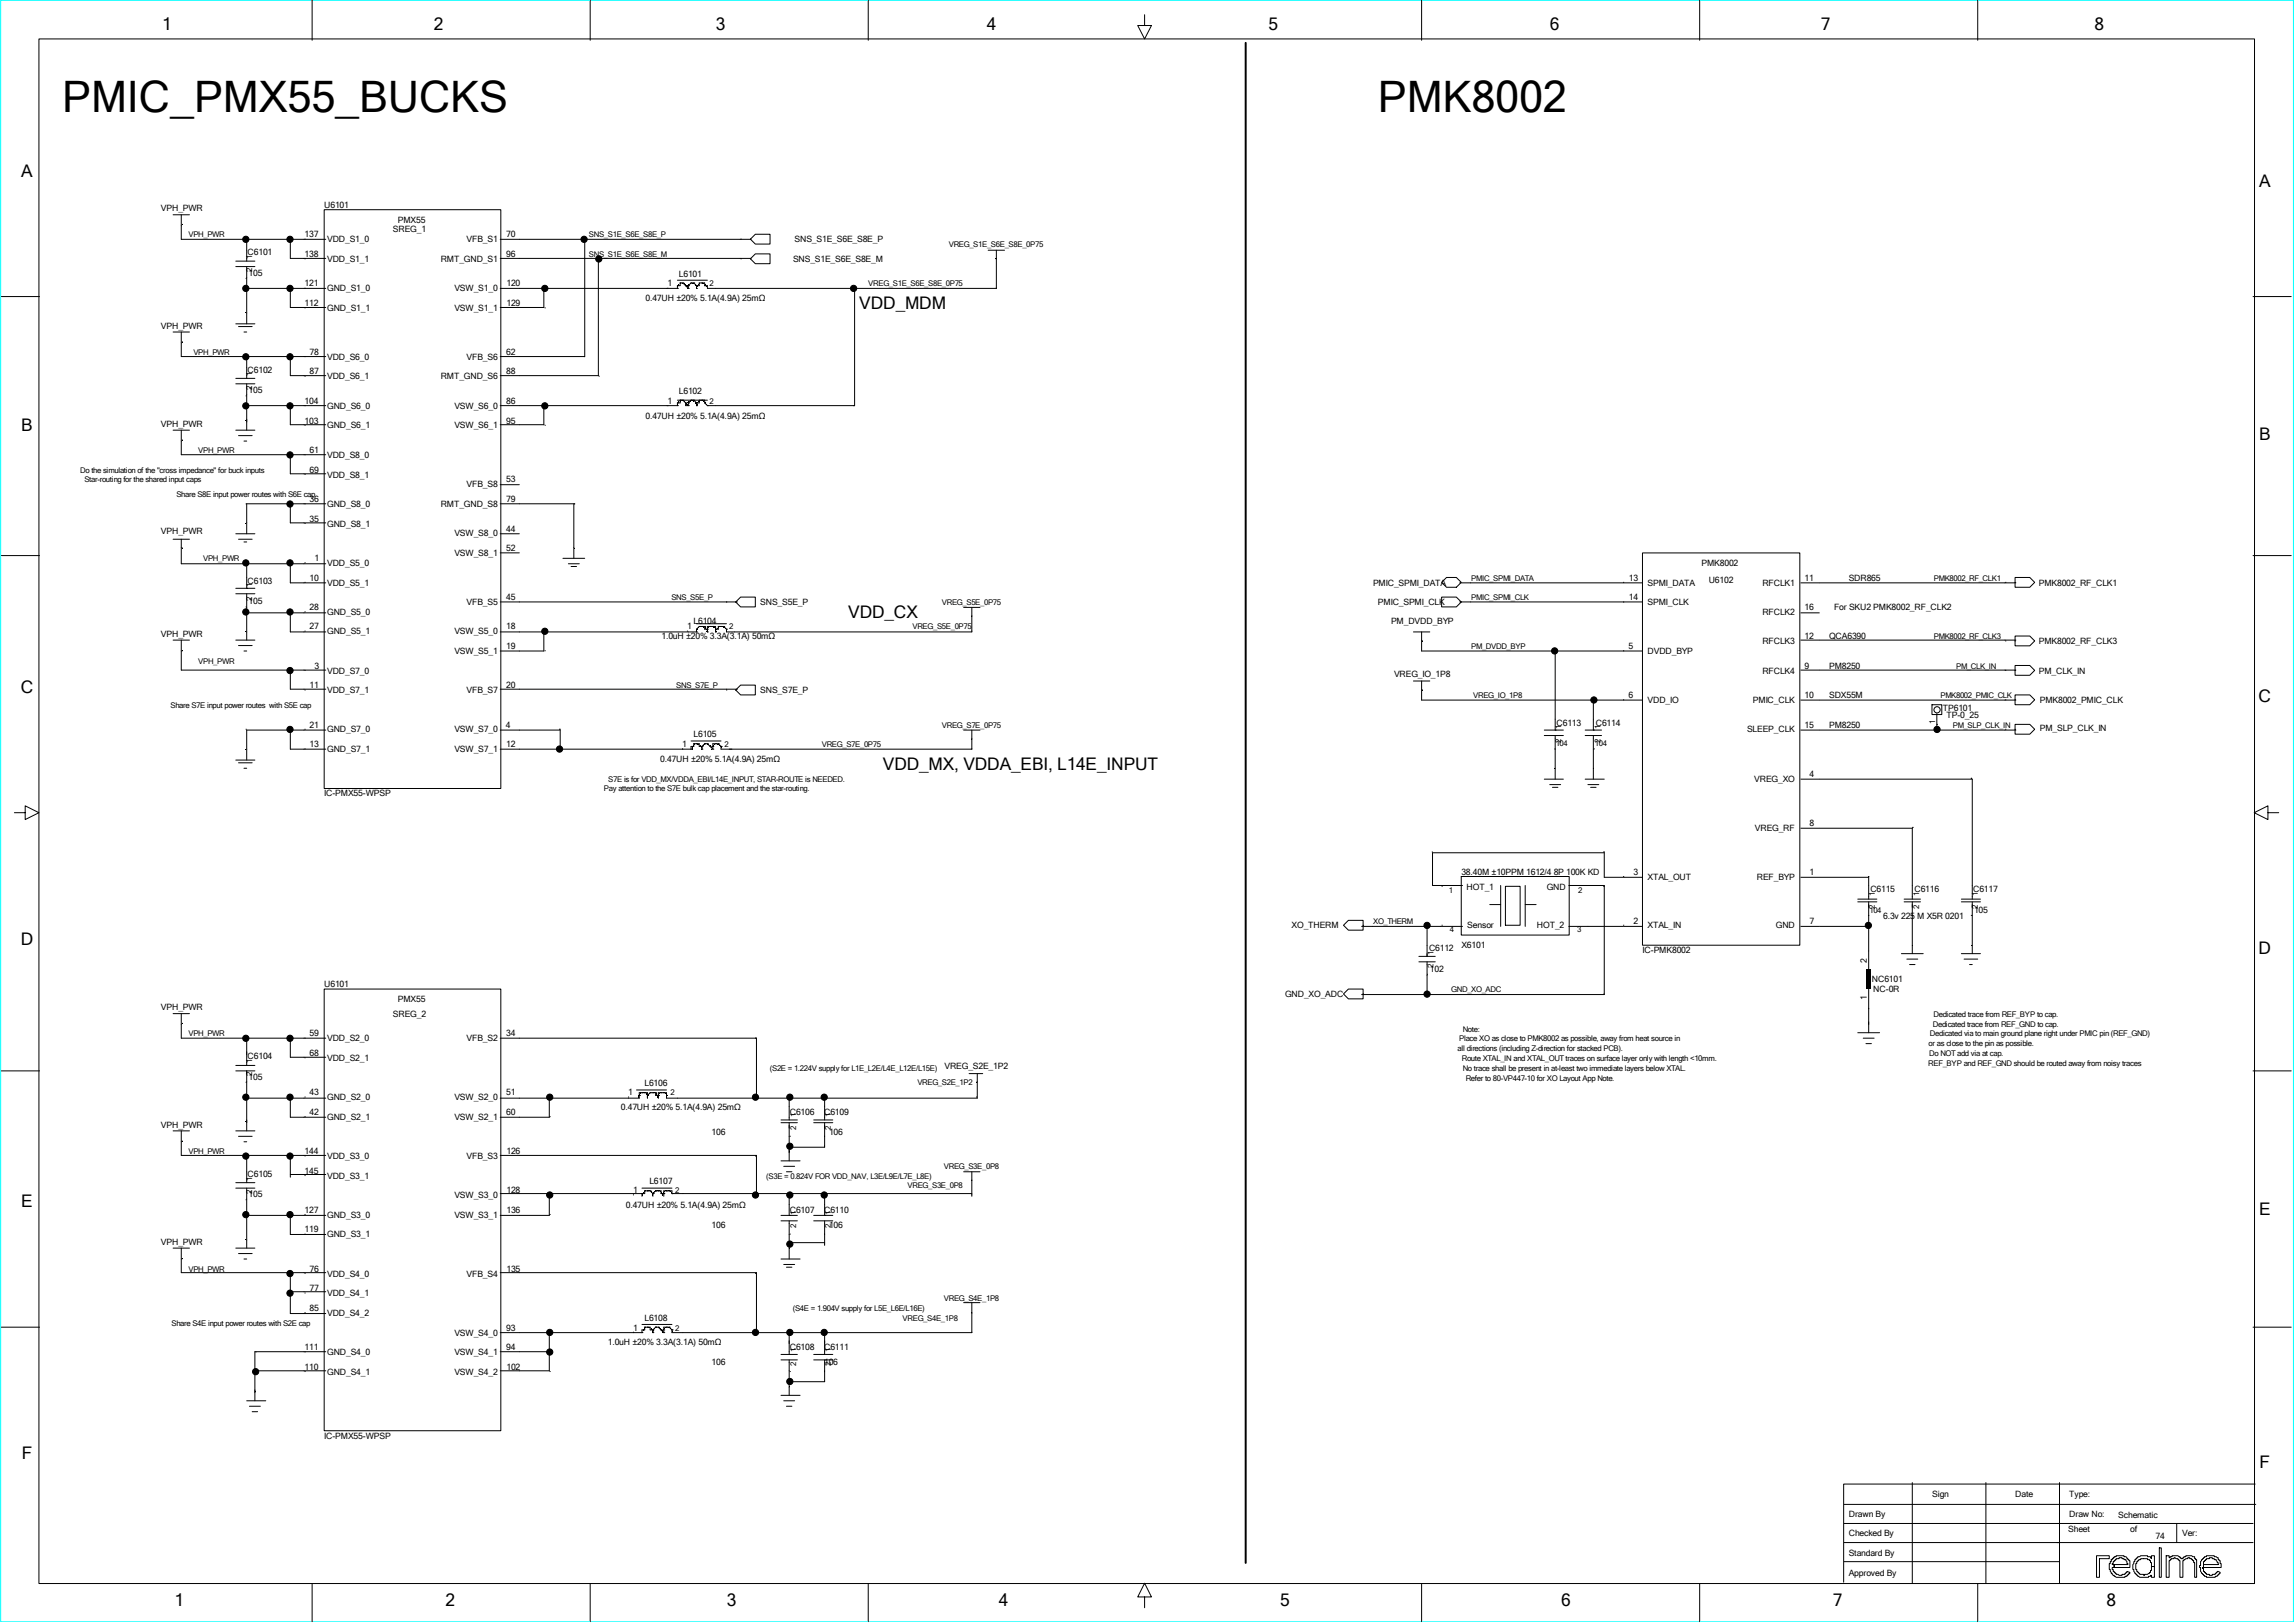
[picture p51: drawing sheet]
<svg xmlns="http://www.w3.org/2000/svg" width="297mm" height="210mm" viewBox="0 0 297 210" stroke-linecap="round" stroke-linejoin="round" font-family="sans-serif">
<defs><g id="words">
<g font-size="5.6">
<text x="8" y="14.5">PMIC_PMX55_BUCKS</text>
<text x="178.3" y="14.5">PMK8002</text>
</g>
<g font-size="2.2">
<text x="21" y="3.8">1</text>
<text x="56.1" y="3.8">2</text>
<text x="92.6" y="3.8">3</text>
<text x="127.7" y="3.8">4</text>
<text x="164.2" y="3.8">5</text>
<text x="200.6" y="3.8">6</text>
<text x="235.7" y="3.8">7</text>
<text x="271" y="3.8">8</text>
<text x="2.8" y="23">A</text>
<text x="292.4" y="24.1">A</text>
<text x="111.2" y="40">VDD_MDM</text>
<text x="2.8" y="55.8">B</text>
<text x="292.4" y="56.9">B</text>
<text x="109.8" y="79.9">VDD_CX</text>
<text x="2.7" y="89.7">C</text>
<text x="292.3" y="90.8">C</text>
<text x="114.3" y="99.6">VDD_MX, VDDA_EBI, L14E_INPUT</text>
<text x="2.7" y="122.3">D</text>
<text x="292.3" y="123.4">D</text>
<text x="2.8" y="156.1">E</text>
<text x="292.4" y="157.3">E</text>
<text x="2.8" y="188.8">F</text>
<text x="292.4" y="189.9">F</text>
<text x="22.6" y="207.8">1</text>
<text x="57.7" y="207.8">2</text>
<text x="94.1" y="207.8">3</text>
<text x="129.3" y="207.8">4</text>
<text x="165.7" y="207.8">5</text>
<text x="202" y="207.8">6</text>
<text x="237.2" y="207.8">7</text>
<text x="272.6" y="207.8">8</text>
</g>
<g font-size="1.1">
<text x="20.8" y="27.3">VPH_PWR</text>
<text x="42" y="26.9">U6101</text>
<text x="51.5" y="28.8">PMX55</text>
<text x="32" y="33">C6101</text>
<text x="32.2" y="35.7">105</text>
<text x="39.4" y="33.3">138</text>
<text x="39.4" y="30.7">137</text>
<text x="42.3" y="31.4">VDD_S1_0</text>
<text x="42.3" y="33.9">VDD_S1_1</text>
<text x="50.8" y="30.1">SREG_1</text>
<text x="57" y="33.9">RMT_GND_S1</text>
<text x="60.4" y="31.4">VFB_S1</text>
<text x="65.5" y="33.3">96</text>
<text x="65.5" y="30.7">70</text>
<text x="87.9" y="35.8">L6101</text>
<text x="102.6" y="33.9">SNS_S1E_S6E_S8E_M</text>
<text x="102.8" y="31.4">SNS_S1E_S6E_S8E_P</text>
<text x="39.4" y="39.6">112</text>
<text x="39.4" y="37.1">121</text>
<text x="42.3" y="37.7">GND_S1_0</text>
<text x="42.3" y="40.2">GND_S1_1</text>
<text x="58.8" y="37.7">VSW_S1_0</text>
<text x="58.8" y="40.2">VSW_S1_1</text>
<text x="65.5" y="39.6">129</text>
<text x="65.5" y="37.1">120</text>
<text x="83.5" y="39">0.47UH ±20% 5.1A(4.9A) 25mΩ</text>
<text x="86.4" y="37.1">1</text>
<text x="20.8" y="42.5">VPH_PWR</text>
<text x="40.1" y="45.9">78</text>
<text x="42.3" y="46.6">VDD_S6_0</text>
<text x="60.4" y="46.6">VFB_S6</text>
<text x="65.5" y="45.9">62</text>
<text x="32" y="48.2">C6102</text>
<text x="32.2" y="50.9">105</text>
<text x="39.4" y="52.3">104</text>
<text x="40.1" y="48.5">87</text>
<text x="42.3" y="49.1">VDD_S6_1</text>
<text x="42.3" y="52.9">GND_S6_0</text>
<text x="57" y="49.1">RMT_GND_S6</text>
<text x="58.8" y="52.9">VSW_S6_0</text>
<text x="65.5" y="52.3">86</text>
<text x="65.5" y="48.5">88</text>
<text x="86.4" y="52.3">1</text>
<text x="87.9" y="51">L6102</text>
<text x="20.8" y="55.2">VPH_PWR</text>
<text x="39.4" y="54.8">103</text>
<text x="40.1" y="58.6">61</text>
<text x="42.3" y="55.4">GND_S6_1</text>
<text x="42.3" y="59.3">VDD_S8_0</text>
<text x="58.8" y="55.4">VSW_S6_1</text>
<text x="65.5" y="54.8">95</text>
<text x="83.5" y="54.2">0.47UH ±20% 5.1A(4.9A) 25mΩ</text>
<text x="40.1" y="65">36</text>
<text x="40.1" y="61.2">69</text>
<text x="42.3" y="61.8">VDD_S8_1</text>
<text x="42.3" y="65.6">GND_S8_0</text>
<text x="57" y="65.6">RMT_GND_S8</text>
<text x="60.4" y="63.1">VFB_S8</text>
<text x="65.5" y="65">79</text>
<text x="65.5" y="62.4">53</text>
<text x="20.8" y="69.2">VPH_PWR</text>
<text x="40.1" y="67.5">35</text>
<text x="42.3" y="68.1">GND_S8_1</text>
<text x="58.8" y="69.4">VSW_S8_0</text>
<text x="58.8" y="72">VSW_S8_1</text>
<text x="65.5" y="71.3">52</text>
<text x="65.5" y="68.8">44</text>
<text x="32" y="75.5">C6103</text>
<text x="40.1" y="75.1">10</text>
<text x="40.7" y="72.6">1</text>
<text x="42.3" y="73.2">VDD_S5_0</text>
<text x="42.3" y="75.8">VDD_S5_1</text>
<text x="65.5" y="77.7">45</text>
<text x="177.7" y="75.8">PMIC_SPMI_DATA</text>
<text x="210.8" y="75.1">13</text>
<text x="210.8" y="77.7">14</text>
<text x="213.2" y="75.8">SPMI_DATA</text>
<text x="220.2" y="73.2">PMK8002</text>
<text x="221.1" y="75.4">U6102</text>
<text x="228.1" y="75.8">RFCLK1</text>
<text x="233.5" y="75.1">11</text>
<text x="239.3" y="75.1">SDR865</text>
<text x="263.8" y="75.8">PMK8002_RF_CLK1</text>
<text x="20.8" y="82.5">VPH_PWR</text>
<text x="32.2" y="78.2">105</text>
<text x="40.1" y="81.4">27</text>
<text x="40.1" y="78.9">28</text>
<text x="42.3" y="79.6">GND_S5_0</text>
<text x="42.3" y="82.1">GND_S5_1</text>
<text x="58.8" y="82.1">VSW_S5_0</text>
<text x="60.4" y="78.3">VFB_S5</text>
<text x="65.5" y="84">19</text>
<text x="65.5" y="81.4">18</text>
<text x="85.6" y="82.7">1.0uH ±20% 3.3A(3.1A) 50mΩ</text>
<text x="88.9" y="81.4">1</text>
<text x="89.8" y="80.8">L6104</text>
<text x="98.4" y="78.3">SNS_S5E_P</text>
<text x="178.3" y="78.3">PMIC_SPMI_CLK</text>
<text x="180" y="80.8">PM_DVDD_BYP</text>
<text x="210.8" y="84">5</text>
<text x="213.2" y="78.3">SPMI_CLK</text>
<text x="228.1" y="79.6">RFCLK2</text>
<text x="228.1" y="83.3">RFCLK3</text>
<text x="233.5" y="82.7">12</text>
<text x="233.5" y="78.9">16</text>
<text x="236.7" y="82.7">QCA6390</text>
<text x="237.3" y="78.9">For SKU2 PMK8002_RF_CLK2</text>
<text x="263.8" y="83.3">PMK8002_RF_CLK3</text>
<text x="40.1" y="89.1">11</text>
<text x="40.7" y="86.5">3</text>
<text x="42.3" y="87.2">VDD_S7_0</text>
<text x="42.3" y="89.7">VDD_S7_1</text>
<text x="58.8" y="84.6">VSW_S5_1</text>
<text x="60.4" y="89.7">VFB_S7</text>
<text x="65.5" y="89.1">20</text>
<text x="98.4" y="89.7">SNS_S7E_P</text>
<text x="180.4" y="87.5">VREG_IO_1P8</text>
<text x="213.2" y="84.6">DVDD_BYP</text>
<text x="228.1" y="87.2">RFCLK4</text>
<text x="233.5" y="86.5">9</text>
<text x="236.7" y="86.5">PM8250</text>
<text x="263.8" y="87.2">PM_CLK_IN</text>
<text x="40.1" y="94.1">21</text>
<text x="42.3" y="94.8">GND_S7_0</text>
<text x="58.8" y="94.8">VSW_S7_0</text>
<text x="65.5" y="94.1">4</text>
<text x="89.8" y="95.4">L6105</text>
<text x="201.4" y="93.9">C6113</text>
<text x="206.5" y="93.9">C6114</text>
<text x="210.8" y="90.3">6</text>
<text x="213.2" y="91">VDD_IO</text>
<text x="226.1" y="94.8">SLEEP_CLK</text>
<text x="226.8" y="91">PMIC_CLK</text>
<text x="233.5" y="94.1">15</text>
<text x="233.5" y="90.3">10</text>
<text x="236.7" y="90.3">SDX55M</text>
<text x="236.7" y="94.1">PM8250</text>
<text x="251.4" y="92">TP6101</text>
<text x="251.9" y="92.9">TP-0_25</text>
<text x="264" y="91">PMK8002_PMIC_CLK</text>
<text x="264" y="94.6">PM_SLP_CLK_IN</text>
<text x="40.1" y="96.7">13</text>
<text x="42.3" y="97.3">GND_S7_1</text>
<text x="58.8" y="97.3">VSW_S7_1</text>
<text x="65.5" y="96.7">12</text>
<text x="85.4" y="98.6">0.47UH ±20% 5.1A(4.9A) 25mΩ</text>
<text x="88.3" y="96.7">1</text>
<text x="227" y="101.1">VREG_XO</text>
<text x="234.2" y="100.5">4</text>
<text x="42" y="103">IC-PMX55-WPSP</text>
<text x="227.1" y="107.5">VREG_RF</text>
<text x="234.2" y="106.8">8</text>
<text x="189.1" y="113.2">38.40M ±10PPM 1612/4 8P 100K KD</text>
<text x="211.4" y="113.2">3</text>
<text x="213.2" y="113.8">XTAL_OUT</text>
<text x="227.4" y="113.8">REF_BYP</text>
<text x="234.2" y="113.2">1</text>
<text x="189.8" y="115.1">HOT_1</text>
<text x="200.2" y="115.1">GND</text>
<text x="211.4" y="119.5">2</text>
<text x="234.2" y="119.5">7</text>
<text x="242" y="115.5">C6115</text>
<text x="243.7" y="118.9">6.3v 225 M X5R 0201</text>
<text x="247.8" y="115.5">C6116</text>
<text x="255.3" y="115.5">C6117</text>
<text x="255.5" y="118.1">105</text>
<text x="167.1" y="120.1">XO_THERM</text>
<text x="184.9" y="123.1">C6112</text>
<text x="185.1" y="125.7">102</text>
<text x="189.1" y="122.7">X6101</text>
<text x="189.9" y="120.1">Sensor</text>
<text x="198.9" y="120.1">HOT_2</text>
<text x="212.6" y="123.3">IC-PMK8002</text>
<text x="213.2" y="120.1">XTAL_IN</text>
<text x="229.8" y="120.1">GND</text>
<text x="241.6" y="124.7" transform="rotate(-90 241.6 124.7)">2</text>
<text x="20.8" y="130.7">VPH_PWR</text>
<text x="42" y="127.8">U6101</text>
<text x="50.8" y="131.6">SREG_2</text>
<text x="51.5" y="129.7">PMX55</text>
<text x="166.3" y="129">GND_XO_ADC</text>
<text x="241.6" y="129.4" transform="rotate(-90 241.6 129.4)">1</text>
<text x="242.3" y="127.1">NC6101</text>
<text x="242.4" y="128.4">NC-0R</text>
<text x="32" y="137">C6104</text>
<text x="40.1" y="136.6">68</text>
<text x="40.1" y="134.1">59</text>
<text x="42.3" y="134.7">VDD_S2_0</text>
<text x="42.3" y="137.3">VDD_S2_1</text>
<text x="60.4" y="134.7">VFB_S2</text>
<text x="65.5" y="134.1">34</text>
<text x="32.2" y="139.7">105</text>
<text x="40.1" y="141.7">43</text>
<text x="42.3" y="142.4">GND_S2_0</text>
<text x="58.8" y="142.4">VSW_S2_0</text>
<text x="65.5" y="141.7">51</text>
<text x="80.4" y="143.6">0.47UH ±20% 5.1A(4.9A) 25mΩ</text>
<text x="81.3" y="141.7">1</text>
<text x="83.4" y="140.5">L6106</text>
<text x="122.2" y="138.3">VREG_S2E_1P2</text>
<text x="20.8" y="145.9">VPH_PWR</text>
<text x="39.4" y="149.3">144</text>
<text x="40.1" y="144.3">42</text>
<text x="42.3" y="144.9">GND_S2_1</text>
<text x="42.3" y="150">VDD_S3_0</text>
<text x="58.8" y="144.9">VSW_S2_1</text>
<text x="60.4" y="150">VFB_S3</text>
<text x="65.5" y="144.3">60</text>
<text x="65.5" y="149.3">126</text>
<text x="92.1" y="146.8">106</text>
<text x="102.2" y="144.3">C6106</text>
<text x="106.6" y="144.3">C6109</text>
<text x="107.3" y="146.8">106</text>
<text x="32" y="152.3">C6105</text>
<text x="32.2" y="154.9">105</text>
<text x="39.4" y="151.9">145</text>
<text x="42.3" y="152.5">VDD_S3_1</text>
<text x="58.8" y="155">VSW_S3_0</text>
<text x="65.5" y="154.4">128</text>
<text x="81.9" y="154.4">1</text>
<text x="84" y="153.2">L6107</text>
<text x="20.8" y="161.1">VPH_PWR</text>
<text x="39.4" y="159.5">119</text>
<text x="39.4" y="156.9">127</text>
<text x="42.3" y="157.6">GND_S3_0</text>
<text x="42.3" y="160.1">GND_S3_1</text>
<text x="58.8" y="157.6">VSW_S3_1</text>
<text x="65.5" y="156.9">136</text>
<text x="81" y="156.3">0.47UH ±20% 5.1A(4.9A) 25mΩ</text>
<text x="92.1" y="158.8">106</text>
<text x="102.2" y="156.9">C6107</text>
<text x="106.6" y="156.9">C6110</text>
<text x="107.3" y="158.8">106</text>
<text x="40.1" y="167.1">77</text>
<text x="40.1" y="164.5">76</text>
<text x="42.3" y="165.2">VDD_S4_0</text>
<text x="42.3" y="167.7">VDD_S4_1</text>
<text x="60.4" y="165.2">VFB_S4</text>
<text x="65.5" y="164.5">135</text>
<text x="40.1" y="169.6">85</text>
<text x="42.3" y="170.3">VDD_S4_2</text>
<text x="58.8" y="172.8">VSW_S4_0</text>
<text x="65.5" y="172.2">93</text>
<text x="81.9" y="172.2">1</text>
<text x="83.4" y="170.9">L6108</text>
<text x="39.4" y="177.2">110</text>
<text x="39.4" y="174.7">111</text>
<text x="42.3" y="175.3">GND_S4_0</text>
<text x="42.3" y="177.9">GND_S4_1</text>
<text x="58.8" y="175.3">VSW_S4_1</text>
<text x="58.8" y="177.9">VSW_S4_2</text>
<text x="65.5" y="174.7">94</text>
<text x="65.5" y="177.2">102</text>
<text x="78.7" y="174.1">1.0uH ±20% 3.3A(3.1A) 50mΩ</text>
<text x="92.1" y="176.6">106</text>
<text x="102.2" y="174.7">C6108</text>
<text x="106.6" y="176.6">106</text>
<text x="106.6" y="174.7">C6111</text>
<text x="42" y="186.1">IC-PMX55-WPSP</text>
<text x="239.3" y="196.3">Drawn By</text>
<text x="250" y="193.7">Sign</text>
<text x="260.8" y="193.7">Date</text>
<text x="267.8" y="193.7">Type:</text>
<text x="267.8" y="196.3">Draw No:</text>
<text x="274.1" y="196.4">Schematic</text>
<text x="239.3" y="198.8">Checked By</text>
<text x="239.3" y="201.3">Standard By</text>
<text x="239.3" y="203.9">Approved By</text>
<text x="267.7" y="198.3">Sheet</text>
<text x="275.7" y="198.3">of</text>
<text x="279" y="199.2">74</text>
<text x="282.4" y="198.8">Ver:</text>
</g>
<g font-size="1">
<text x="24.4" y="30.7">VPH_PWR</text>
<text x="32.6" y="35.2" transform="rotate(-90 32.6 35.2)">2</text>
<text x="32.6" y="33.5" transform="rotate(-90 32.6 33.5)">1</text>
<text x="76.2" y="30.7">SNS_S1E_S6E_S8E_P</text>
<text x="76.2" y="33.2">SNS_S1E_S6E_S8E_M</text>
<text x="122.8" y="32">VREG_S1E_S6E_S8E_0P75</text>
<text x="91.8" y="37.1">2</text>
<text x="112.4" y="37.1">VREG_S1E_S6E_S8E_0P75</text>
<text x="25" y="45.9">VPH_PWR</text>
<text x="32.6" y="50.4" transform="rotate(-90 32.6 50.4)">2</text>
<text x="32.6" y="48.7" transform="rotate(-90 32.6 48.7)">1</text>
<text x="91.8" y="52.3">2</text>
<text x="25.7" y="58.6">VPH_PWR</text>
<text x="10.4" y="61.2">Do the simulation of the &quot;cross impedance&quot; for buck inputs</text>
<text x="10.9" y="62.4">Star-routing for the shared input caps</text>
<text x="22.8" y="64.3">Share S8E input power routes with S6E cap</text>
<text x="26.3" y="72.6">VPH_PWR</text>
<text x="32.6" y="77.7" transform="rotate(-90 32.6 77.7)">2</text>
<text x="32.6" y="76" transform="rotate(-90 32.6 76)">1</text>
<text x="86.9" y="77.7">SNS_S5E_P</text>
<text x="190.4" y="75.1">PMIC_SPMI_DATA</text>
<text x="190.4" y="77.7">PMIC_SPMI_CLK</text>
<text x="250.3" y="75.1">PMK8002_RF_CLK1</text>
<text x="94.4" y="81.4">2</text>
<text x="118.1" y="81.4">VREG_S5E_0P75</text>
<text x="121.9" y="78.3">VREG_S5E_0P75</text>
<text x="190.4" y="84">PM_DVDD_BYP</text>
<text x="250.3" y="82.7">PMK8002_RF_CLK3</text>
<text x="25.7" y="85.9">VPH_PWR</text>
<text x="87.5" y="89.1">SNS_S7E_P</text>
<text x="253.1" y="86.5">PM_CLK_IN</text>
<text x="22.1" y="91.6">Share S7E input power routes with S5E cap</text>
<text x="121.9" y="94.1">VREG_S7E_0P75</text>
<text x="190.7" y="90.3">VREG_IO_1P8</text>
<text x="202" y="94.4" transform="rotate(-90 202 94.4)">1</text>
<text x="207.1" y="94.4" transform="rotate(-90 207.1 94.4)">1</text>
<text x="250.4" y="93.7" transform="rotate(-90 250.4 93.7)">1</text>
<text x="251.1" y="90.3">PMK8002_PMIC_CLK</text>
<text x="252.7" y="94.1">PM_SLP_CLK_IN</text>
<text x="78.7" y="101.1">S7E is for VDD_MX/VDDA_EBI/L14E_INPUT, STAR-ROUTE is NEEDED.</text>
<text x="93.7" y="96.7">2</text>
<text x="106.4" y="96.7">VREG_S7E_0P75</text>
<text x="201.3" y="96.5">104</text>
<text x="202" y="96.1" transform="rotate(-90 202 96.1)">2</text>
<text x="206.4" y="96.5">104</text>
<text x="207.1" y="96.1" transform="rotate(-90 207.1 96.1)">2</text>
<text x="78.2" y="102.4">Pay attention to the S7E bulk cap placement and the star-routing.</text>
<text x="177.7" y="119.5">XO_THERM</text>
<text x="187.5" y="115.6">1</text>
<text x="204.2" y="115.6">2</text>
<text x="241.9" y="118.1">104</text>
<text x="242.6" y="117.7" transform="rotate(-90 242.6 117.7)">2</text>
<text x="242.6" y="116" transform="rotate(-90 242.6 116)">1</text>
<text x="248.4" y="117.7" transform="rotate(-90 248.4 117.7)">2</text>
<text x="248.4" y="116" transform="rotate(-90 248.4 116)">1</text>
<text x="255.9" y="117.7" transform="rotate(-90 255.9 117.7)">2</text>
<text x="255.9" y="116" transform="rotate(-90 255.9 116)">1</text>
<text x="185.5" y="125.3" transform="rotate(-90 185.5 125.3)">2</text>
<text x="185.5" y="123.6" transform="rotate(-90 185.5 123.6)">1</text>
<text x="187.6" y="120.6">4</text>
<text x="204.1" y="120.6">3</text>
<text x="187.8" y="128.4">GND_XO_ADC</text>
<text x="250.2" y="131.6">Dedicated trace from REF_BYP to cap.</text>
<text x="24.4" y="134.1">VPH_PWR</text>
<text x="32.6" y="137.5" transform="rotate(-90 32.6 137.5)">1</text>
<text x="188.6" y="136">all directions (including Z-direction for stacked PCB).</text>
<text x="188.8" y="134.7">Place XO as close to PMK8002 as possible, away from heat source in</text>
<text x="189.2" y="137.3">Route XTAL_IN and XTAL_OUT traces on surface layer only with length &lt;10mm.</text>
<text x="189.3" y="133.5">Note:</text>
<text x="249.5" y="137.9">REF_BYP and REF_GND should be routed away from noisy traces</text>
<text x="249.6" y="135.4">or as close to the pin as possible.</text>
<text x="249.7" y="136.6">Do NOT add via at cap.</text>
<text x="249.8" y="134.1">Dedicated via to main ground plane right under PMIC pin (REF_GND)</text>
<text x="250.1" y="132.8">Dedicated trace from REF_GND to cap.</text>
<text x="32.6" y="139.3" transform="rotate(-90 32.6 139.3)">2</text>
<text x="86.8" y="141.7">2</text>
<text x="99.6" y="138.5">(S2E = 1.224V supply for L1E_L2E/L4E_L12E/L15E)</text>
<text x="118.7" y="140.5">VREG_S2E_1P2</text>
<text x="189.3" y="138.5">No trace shall be present in at-least two immediate layers below XTAL.</text>
<text x="189.7" y="139.8">Refer to 80-VP447-10 for XO Layout App Note.</text>
<text x="24.4" y="149.3">VPH_PWR</text>
<text x="103.1" y="146.3" transform="rotate(-90 103.1 146.3)">2</text>
<text x="103.1" y="144.5" transform="rotate(-90 103.1 144.5)">1</text>
<text x="107.5" y="146.3" transform="rotate(-90 107.5 146.3)">2</text>
<text x="107.5" y="144.5" transform="rotate(-90 107.5 144.5)">1</text>
<text x="32.6" y="154.5" transform="rotate(-90 32.6 154.5)">2</text>
<text x="32.6" y="152.8" transform="rotate(-90 32.6 152.8)">1</text>
<text x="87.4" y="154.4">2</text>
<text x="99.2" y="152.5">(S3E = 0.824V FOR VDD_NAV, L3E/L9E/L7E_L8E)</text>
<text x="117.4" y="153.7">VREG_S3E_0P8</text>
<text x="122.1" y="151.2">VREG_S3E_0P8</text>
<text x="103.1" y="158.9" transform="rotate(-90 103.1 158.9)">2</text>
<text x="103.1" y="157.2" transform="rotate(-90 103.1 157.2)">1</text>
<text x="107.5" y="158.9" transform="rotate(-90 107.5 158.9)">2</text>
<text x="107.5" y="157.2" transform="rotate(-90 107.5 157.2)">1</text>
<text x="24.4" y="164.5">VPH_PWR</text>
<text x="22.2" y="171.5">Share S4E input power routes with S2E cap</text>
<text x="87.4" y="172.2">2</text>
<text x="102.6" y="169.6">(S4E = 1.904V supply for L5E_L6E/L16E)</text>
<text x="116.8" y="170.9">VREG_S4E_1P8</text>
<text x="122.1" y="168.4">VREG_S4E_1P8</text>
<text x="103.1" y="176.7" transform="rotate(-90 103.1 176.7)">2</text>
<text x="103.1" y="175" transform="rotate(-90 103.1 175)">1</text>
<text x="107.5" y="176.7" transform="rotate(-90 107.5 176.7)">2</text>
<text x="107.5" y="175" transform="rotate(-90 107.5 175)">1</text>
</g>
</g></defs>
<path d="M.1 0h296.7v209.8h-296.7z" fill="none" stroke="#0ff" stroke-width=".13"/>
<g fill="none" stroke="#000" stroke-width=".13">
<path d="M40.4 0v5.2M76.4 0v5.2M112.4 0v5.2M184 0v5.2M220 0v5.2M255.9 0v5.2M5 5h286.8v199.9h-286.8zM148.1 1.9v1.4h.9l-.9 1.7-.9-1.7h.9M.2 38.4h4.9M22.4 27.8h2.1M23.5 27.8v3.2h18.7M30.5 34.5h2.5"/>
<path d="M30.5 33.8h2.5M31.9 31v2.8M31.9 34.5v7.4M31.9 37.3h10.3M37.6 31v2.4h4.6M37.6 37.3v2.5h4.6M42 27.1h22.8v74.9h-22.8zM64.7 31h32.5M64.7 33.4h32.5M64.7 37.3h23M70.4 37.3v2.5h-5.7M75.7 31v15.1h-11"/>
<path d="M77.4 33.4v15.2h-12.7M87.7 37h.1M87.7 37.3h.1M87.7 36.3h3.8M87.7 37v.3M88 36.6h.1M88 36.6v.4h-.3M88 36.6h.4M88.4 36.6h.1M88.4 36.6l.7 .7M88.7 37h.1M89.1 37h.1"/>
<path d="M89.1 37.3h.1M89.1 37v.3M89.4 36.6h.1M89.4 36.6h.4M89.4 36.6l-.3 .4M89.8 36.6h.1M89.8 36.6l.3 .4M90.1 37h.1M90.1 37.3h.1M90.1 37h.4v-.4h.7v.4M90.1 37v.3M90.8 36.6h.1"/>
<path d="M91.2 37h.1M97.1 30.9l.6-.6h2v1.3h-2zM97.7 32.9h2v1.2h-2l-.6-.6zM110.6 37.3v15.2h-19.1M127.9 32.4h2.1M128.9 32.4v4.9h-37.4v-.3h-.3M291.6 38.4h4.9M22.4 43h2.1M22.4 55.7h2.1M23.5 43v3.1h18.7M23.5 55.7v3.1h18.7M30.5 41.9h2.5"/>
<path d="M30.5 49.7h2.5M30.5 49h2.5M30.5 55.7h2.5M30.9 42.3h1.7M30.9 56.4h1.7M31.6 43h.3M31.6 57.1h.3M31.9 46.1v2.9M31.9 49.7v6M31.9 52.5h10.3M37.6 46.1v2.5h4.6M37.6 52.5v2.5h4.6"/>
<path d="M37.6 58.8v2.5h4.6M64.7 52.5h23M70.4 52.5v2.5h-5.7M87.7 52.1h.1M87.7 52.5h.1M87.7 52.1v.4M87.7 51.8h3.8M88 51.8h.1M88 51.8v.3h-.3M88.4 51.8h.1M88.4 51.8l.3 .3M88.7 52.1h.1"/>
<path d="M88.7 52.1v.4h.4M89.1 52.1h.1M89.1 52.5h.1M89.1 52.1v.4M89.4 51.8h.1M89.4 51.8l-.3 .3M89.8 51.8h.1M89.8 51.8l.3 .3M90.1 52.1h.1M90.1 52.5h.1M90.1 52.1v.4M90.5 51.8v.3h-.4"/>
<path d="M90.8 51.8h.1M91.2 52.1h.1M91.2 51.8v.3M91.2 52.1l.3 .4M91.5 52.5h.1M.2 71.9h4.9M22.4 69.8h2.1M23.5 69.8v3.1h18.7M30.5 69.1h2.5M30.5 76.8h2.5M30.5 76.1h2.5M30.9 69.8h1.7"/>
<path d="M31.6 70.1h.3M31.9 76.1h.1M31.9 79.3h10.3M31.9 72.9v3.2M31.9 76.8v6M37.6 72.9v2.5h4.6M37.6 65.2v2.5h4.6M37.6 79.3v2.5h4.6M42.2 65.2h-10.3v3.9M64.7 77.9h30.7M64.7 69.1h2.5M64.7 65.2h9.6v7"/>
<path d="M64.7 62.7h2.5M64.7 71.5h2.5M72.8 72.2h2.9M73.6 72.9h1.4M73.9 73.3h.7M95.8 77.3h1.9v1.2h-1.9l-.6-.6zM124.7 78.6h2.1M125.8 78.6v3.2h-31.8v-.4M186.6 77.3h1.9l.6 .6-.6 .6h-1.9zM187.2 74.7h1.3l.6 .7-.6 .6h-1.3l-.6-.6zM188.9 75.4h23.6M188.9 77.9h23.6"/>
<path d="M212.6 71.5h20.3v50.8h-20.3zM233 75.4h27.9M233 79.3h2.5M260.8 74.7h1.9l.6 .7-.6 .6h-1.9zM291.6 71.9h4.9M22.4 82.8h2.1M23.5 82.8v3.9h18.7M30.5 82.8h2.5M30.5 98.3h2.5M30.9 83.5h1.7M30.9 98.7h1.7M31.6 84.2h.3"/>
<path d="M31.6 99.4h.3M37.6 94.5v2.4h4.6M37.6 86.7v2.5h4.6M42.2 94.5h-10.3v3.8M64.7 94.5h7.8v2.4M64.7 96.9h24.7M64.7 81.8h25.4M64.7 89.2h30.7M70.4 81.8v2.4h-5.7M89.4 96.9h.1M89.4 95.9h3.9M89.8 96.2h.1"/>
<path d="M89.8 96.2h.7v.4h.3M89.8 96.2v.4h-.4v.3M90.1 96.2h.1M90.1 81.4h.1M90.1 81.8h.1M90.1 81.4v.4M90.1 80.7h3.9M90.5 81.1h.1M90.5 81.1h.7M90.5 81.1l-.4 .3M90.8 96.6h.1M90.8 96.9h.1"/>
<path d="M90.8 81.1h.1M90.8 96.6v.3M91.2 96.2h.1M91.2 81.1h.1M91.2 81.1v.3h.3M91.2 96.2h.3M91.2 96.2l-.4 .4M91.5 96.2h.1M91.5 81.4h.1M91.5 81.8h.1M91.5 81.8v-.7h1.1v.7M91.5 96.2l.8 .7"/>
<path d="M91.9 96.6h.1M91.9 81.1h.1M92.3 96.6h.1M92.3 96.9h.1M92.3 81.1h.1M92.6 96.2h.1M92.6 81.8h.1M92.6 81.4h.1M93 96.2h.1M93 81.1h.1M93 96.2l.3 .4M93 96.2h-.7v.7"/>
<path d="M93 81.1h.7M93 81.1v.3h-.4M93.3 96.6h.1M93.3 81.1h.1M93.7 81.1h.1M93.7 81.1l.3 .3M94 81.4h.1M95.8 88.6h1.9v1.3h-1.9l-.6-.6zM124.7 94.5h2.1M125.8 94.5v2.4h-32.5v-.3M182.9 81.8h2.1M182.9 88.1h2.1"/>
<path d="M184 88.1v2.5h28.5M184 81.8v2.4h28.5M199.8 94.5h2.5M199.8 95.2h2.5M201.3 94.5h.1M201.3 84.2v10.3M201.3 95.2v5.6M205.1 94.5h2.2M205.1 95.2h2.2M206.2 94.5h.1M206.2 90.6v3.9M206.2 95.2v5.6"/>
<path d="M233 94.5h27.9M233 90.6h27.9M233 82.8h27.9M233 86.7h27.9M250 91.2h1.3v1.3h-1.3zM250.6 92.3v2.2M260.8 89.9h1.9l.6 .7-.6 .6h-1.9zM260.8 93.7h1.9l.6 .7-.6 .6h-1.9zM260.8 82.3h1.9l.6 .6-.6 .7h-1.9zM260.8 86.1h1.9l.6 .6-.6 .7h-1.9zM1.9 105.2h1.4v-.9l1.7 .9-1.7 .8v-.8M173.9 119.7l.6-.6h1.9v1.3h-1.9z"/>
<path d="M176.2 119.9h13.1M184.7 119.9v3.8M189.1 113.4h14v7.6h-14zM192.8 117h1.4M194.2 114.6v5.3M194.8 114.7h1.9v5h-1.9zM197.4 114.6v5.3M197.4 117h1.4M199.8 100.8h2.5M200.6 101.5h1.4M200.9 101.9h.7M203 119.9h9.5"/>
<path d="M203 114.6h4.6v14.1h-31.4M205.1 100.8h2.5M205.5 101.5h1.4M205.8 101.9h.8M212.5 113.5h-4.9v-3.2h-22.2v4.3h3.9M233 100.8h22.2v15.5M233 107.2h14.5v9.1M233 119.9h8.8M233 113.5h8.8v2.8M240.4 116.7h2.5M240.4 116.3h2.5M241.8 116.7v8.8"/>
<path d="M246.4 116.7h2.1M246.4 116.3h2.1M247.5 116.7v6.7M253.8 116.7h2.5M253.8 116.3h2.5M255.2 116.7v6.7M293.5 105.2v-.9l-1.8 .9 1.8 .8v-.8h1.4M.2 138.6h4.9M22.4 131.2h2.1M23.5 131.2v3.1h18.7M30.5 138.6h2.5M30.5 137.9h2.5"/>
<path d="M31.9 134.3v3.6M31.9 138.6v7.7M37.6 134.3v2.5h4.6M42 128h22.8v57.1h-22.8zM64.7 134.3h33.2v7.8M125.4 138.9h1.8M126.5 138.9v3.2h-40.2v-.7h-1.1v.7M173.9 128.6l.6-.6h1.9v1.2h-1.9zM183.6 124.5h2.1M183.6 123.7h2.1M184.7 124.5v4.2M240.4 133.6h2.8"/>
<path d="M241.1 134.3h1.4M241.5 135h.7M241.8 128v5.6M246.1 123.4h2.8M246.8 124.1h1.4M247.1 124.8h.7M253.8 123.4h2.5M254.2 124.1h1.7M254.9 124.8h.3M291.6 138.6h4.9M22.4 146.3h2.1M23.5 146.3v3.2h18.7"/>
<path d="M30.5 146.3h2.5M30.5 153.7h2.5M30.5 153h2.5M30.9 147h1.7M31.6 147.7h.3M31.9 149.5v3.5M31.9 153.7v7.8M31.9 142.1h10.3M31.9 157.3h10.3M37.6 142.1v2.5h4.6M37.6 149.5v2.8M37.6 157.3v2.4h4.6"/>
<path d="M37.6 152h4.6M64.7 142.1h18v-.7h1.1v.7M64.7 149.5h33.2v5.3M71.1 142.1v2.5h-6.4M71.1 154.4v2.9h-6.4M82.4 141h3.9M82.7 141.7h.1M83.1 141.4h.1M83.1 154.4h.1M83.1 153.7h3.9M83.1 154.4v.4M83.4 141.4h.1"/>
<path d="M83.4 154.1h.1M83.4 154.1v.3h-18.7M83.4 154.1h.7M83.8 141.7h.1M83.8 154.1h.1M84.1 141.4h.1M84.1 154.1h.1M84.1 141.4h.7M84.1 141.4l-.3 .3M84.1 154.1l.4 .3M84.5 141.4h.1M84.5 154.4h.1"/>
<path d="M84.5 154.4v.4M84.8 141.4h.1M84.8 154.1h.1M84.8 141.4v.3h.4M84.8 154.1h.7v.3M84.8 154.1l-.3 .3M85.2 141.7h.1M85.2 154.1h.1M85.5 141.4h.1M85.5 154.4h.1M85.5 154.4h.4M85.9 141.4h.1"/>
<path d="M85.9 154.4h.1M86.3 141.7h.1M86.3 154.1h.1M86.6 154.1h.1M87 154.4h.1M87 154.4h38.8M87 154.4v-.3h-1.1v.7M101.1 150.2h2.4M101.1 157.3h2.1M101.1 145.3h2.1M101.1 144.9h2.1M101.1 158h2.1"/>
<path d="M101.4 150.9h1.4M101.8 151.6h.7M102.1 157.3h.1M102.1 142.1v2.8M102.1 145.3v4.9M102.1 154.4v2.9M102.1 158v4.9M105.3 157.3h2.5M105.3 145.3h2.5M105.3 144.9h2.5M105.3 158h2.5M106.7 157.3h.1"/>
<path d="M106.7 145.3v3.1h-4.6M106.7 142.1v2.8M106.7 154.4v2.9M106.7 158v3.1M124.7 151.6h2.1M125.8 151.6v3.2M.2 171.7h4.9M22.4 161.5h2.1M23.5 161.5v3.2h18.7M30.5 161.5h2.5M30.9 162.2h1.7M31.6 162.9h.3"/>
<path d="M33 177.4h9.2M37.6 164.7v5.3h4.6M37.6 167.1h4.6M42.2 174.9h-9.2v6.3M64.7 164.7h33.2v7.7M64.7 174.9h6.4M64.7 172.4h18.4M71.1 172.4v5h-6.4M83.1 172.4h.1M83.1 171.4h3.9M83.4 171.7h.1M83.4 171.7v.4h-.3v.3"/>
<path d="M83.4 171.7h.7v.4h.4M83.8 171.7h.1M84.5 172.1h.1M84.5 172.4h.1M84.5 172.1v.3M84.8 171.7h.1M84.8 171.7h.4M84.8 171.7l-.3 .4M85.2 171.7h.1M85.2 171.7l.7 .7M85.5 172.1h.1M85.9 172.1h.1"/>
<path d="M85.9 172.4h.1M86.3 171.7h.1M86.6 171.7h.1M86.6 171.7h-.7v.7M86.6 171.7l.4 .4M87 172.1h.1M101.1 162.9h2.4M101.1 176h2.1M101.1 175.3h2.1M101.4 163.6h1.4M101.8 164h.7M102.1 172.4v2.9"/>
<path d="M102.1 176v4.5M102.1 160.8h4.6M105.3 176h2.5M105.3 175.3h2.5M106.7 172.4v2.9M106.7 176v2.8h-4.6M124.7 168.5h2.1M125.8 168.5v3.9h-38.8v-.3M291.6 171.7h4.9M31.9 181.2h2.5M32.3 182h1.4M32.6 182.7h.7"/>
<path d="M101.1 180.5h2.4M101.4 181.2h1.4M101.8 182h.7M238.7 194.7h53.2M238.7 199.6h52.9M238.7 197.1h52.9M247.5 191.8v13.1M257 191.8v13.1M266.5 191.8v13.1M281.7 197.1v2.5M291.8 192h-53.2v12.7M40.4 204.9v4.9"/>
<path d="M76.4 204.9v4.9M112.4 204.9v4.9M148.1 206.6h.9l-.9-1.7-.9 1.7h.9v1.4M184 204.9v4.9M220 204.9v4.9M238.7 202.1h27.8M255.9 204.9v4.9M271.3 201.3h1.7v.4h-1.3v2.4h-.4zM273.2 201.8h.1v-.1l.3-.2v-.1h.3v-.1h1v.1h.2l.2 .3h.1v.1l.2 .1v.9h-2v-.4h1.8v-.1h-.1l-.2-.5h-.2v-.1h-.3v-.2h-.4v.2h-.3v.1h-.2v.1l-.2 .2v.2h-.2v.1h.3v.4h-.3v.3h.2v.2l.2 .2v.1h.2v.1h.2l.1 .1 .8-.1 .1-.2h.2v-.2l.3 .2v.1l-.2 .1-.1 .3h-.3v.1h-1.1l-.3-.1v-.2h-.1l-.2-.2h-.1l-.1-.5h-.1v-.8h.1zM276.4 201.7h.1l.1-.3h.3l.1-.1h.9v.1h.4l.1 .3v-.4h.4v1.4h-.4v-.5h-.1v-.3h-.1v-.1h-.3v-.1h-.9v.1h-.2v.1l-.3 .2v.2h-.1v.8h.1v.2h.1v.2h.2l.1 .2h.5v.1h.1v-.1h.4l.3-.1v-.1h.1v-.3h.1v-.5h.4v1.4h-.4v-.3h-.1v.2h-.3v.1h-1.1l-.3-.1-.1-.3h-.1v-.1h-.1l-.2-.3v-.2h-.1v-.7zM279.4 200.3h.3v3.8h-.3zM280.3 201.3h.4v.2h.1v-.1h.3v-.1h.8l.2 .1 .1 .3h.3l.1-.3h.3v-.1h.7l.2 .1h.2v.3l.3 .1v2.3h-.3v-1.9h-.1v-.3h-.1l-.2-.2h-.2v-.2h-.3v.2h-.2l-.3 .1v.1h-.1v2.2h-.4v-2.2h-.1l-.1-.2h-.3l-.1-.2h-.2v.2h-.3l-.2 .2h-.1v2.2h-.4z"/>
<path d="M284.9 201.8h.1v-.1l.3-.2v-.1h.2v-.1h1.1v.1l.5 .1v.3l.2 .1v.4h.1v.5h-2.2v-.4h1.9v-.2h-.2l-.1-.4-.5-.1v-.2h-.4v.2h-.4v.1h-.1v.1l-.2 .2v.7h-.2v.1h.2v.4l.2 .2v.1h.1v.1h.4v.1l.8-.1 .1-.2h.1v-.2l.4 .2v.1l-.2 .1-.2 .3h-.2v.1h-1.2v-.1h-.2v-.2h-.1l-.2-.2h-.1l-.1-.3v-.5h-.2z"/>
<circle cx="31.8" cy="37.3" r=".4"/>
<circle cx="31.8" cy="31" r=".4"/>
<circle cx="37.5" cy="31" r=".4"/>
<circle cx="37.5" cy="37.3" r=".4"/>
<circle cx="70.5" cy="37.3" r=".4"/>
<circle cx="75.6" cy="31" r=".4"/>
<circle cx="77.5" cy="33.5" r=".4"/>
<circle cx="110.5" cy="37.3" r=".4"/>
<circle cx="31.8" cy="46.2" r=".4"/>
<circle cx="31.8" cy="52.5" r=".4"/>
<circle cx="37.5" cy="58.9" r=".4"/>
<circle cx="37.5" cy="46.2" r=".4"/>
<circle cx="37.5" cy="52.5" r=".4"/>
<circle cx="70.5" cy="52.5" r=".4"/>
<circle cx="31.8" cy="72.8" r=".4"/>
<circle cx="31.8" cy="79.2" r=".4"/>
<circle cx="37.5" cy="72.8" r=".4"/>
<circle cx="37.5" cy="65.2" r=".4"/>
<circle cx="37.5" cy="79.2" r=".4"/>
<circle cx="37.5" cy="94.4" r=".4"/>
<circle cx="37.5" cy="86.8" r=".4"/>
<circle cx="70.5" cy="81.7" r=".4"/>
<circle cx="72.4" cy="96.9" r=".4"/>
<circle cx="201.2" cy="84.2" r=".4"/>
<circle cx="206.3" cy="90.6" r=".4"/>
<circle cx="250.7" cy="91.8" r=".4"/>
<circle cx="250.7" cy="94.4" r=".4"/>
<circle cx="184.7" cy="119.7" r=".4"/>
<circle cx="241.8" cy="119.7" r=".4"/>
<circle cx="31.8" cy="134.3" r=".4"/>
<circle cx="37.5" cy="134.3" r=".4"/>
<circle cx="184.7" cy="128.6" r=".4"/>
<circle cx="31.8" cy="157.2" r=".4"/>
<circle cx="31.8" cy="142" r=".4"/>
<circle cx="31.8" cy="149.6" r=".4"/>
<circle cx="37.5" cy="157.2" r=".4"/>
<circle cx="37.5" cy="149.6" r=".4"/>
<circle cx="37.5" cy="142" r=".4"/>
<circle cx="71.1" cy="142" r=".4"/>
<circle cx="71.1" cy="154.6" r=".4"/>
<circle cx="97.8" cy="142" r=".4"/>
<circle cx="97.8" cy="154.6" r=".4"/>
<circle cx="102.2" cy="148.3" r=".4"/>
<circle cx="102.2" cy="142" r=".4"/>
<circle cx="102.2" cy="154.6" r=".4"/>
<circle cx="106.7" cy="154.6" r=".4"/>
<circle cx="106.7" cy="142" r=".4"/>
<circle cx="33.1" cy="177.5" r=".4"/>
<circle cx="37.5" cy="164.8" r=".4"/>
<circle cx="37.5" cy="167.3" r=".4"/>
<circle cx="71.1" cy="174.9" r=".4"/>
<circle cx="71.1" cy="172.4" r=".4"/>
<circle cx="97.8" cy="172.4" r=".4"/>
<circle cx="102.2" cy="178.8" r=".4"/>
<circle cx="102.2" cy="172.4" r=".4"/>
<circle cx="102.2" cy="161" r=".4"/>
<circle cx="106.7" cy="172.4" r=".4"/>
</g>
<path d="M241.5 125.4h.6v2.6h-.6z" fill="#000"/>
<g fill="#000">
<circle cx="31.8" cy="31" r=".41"/>
<circle cx="31.8" cy="37.3" r=".41"/>
<circle cx="37.5" cy="37.3" r=".41"/>
<circle cx="37.5" cy="31" r=".41"/>
<circle cx="70.5" cy="37.3" r=".41"/>
<circle cx="75.6" cy="31" r=".41"/>
<circle cx="77.5" cy="33.5" r=".41"/>
<circle cx="110.5" cy="37.3" r=".41"/>
<circle cx="31.8" cy="46.2" r=".41"/>
<circle cx="31.8" cy="52.5" r=".41"/>
<circle cx="37.5" cy="46.2" r=".41"/>
<circle cx="37.5" cy="52.5" r=".41"/>
<circle cx="37.5" cy="58.9" r=".41"/>
<circle cx="70.5" cy="52.5" r=".41"/>
<circle cx="31.8" cy="79.2" r=".41"/>
<circle cx="31.8" cy="72.8" r=".41"/>
<circle cx="37.5" cy="79.2" r=".41"/>
<circle cx="37.5" cy="65.2" r=".41"/>
<circle cx="37.5" cy="72.8" r=".41"/>
<circle cx="37.5" cy="86.8" r=".41"/>
<circle cx="37.5" cy="94.4" r=".41"/>
<circle cx="70.5" cy="81.7" r=".41"/>
<circle cx="72.4" cy="96.9" r=".41"/>
<circle cx="201.2" cy="84.2" r=".41"/>
<circle cx="206.3" cy="90.6" r=".41"/>
<circle cx="250.7" cy="94.4" r=".41"/>
<circle cx="184.7" cy="119.7" r=".41"/>
<circle cx="241.8" cy="119.7" r=".41"/>
<circle cx="31.8" cy="134.3" r=".41"/>
<circle cx="37.5" cy="134.3" r=".41"/>
<circle cx="184.7" cy="128.6" r=".41"/>
<circle cx="31.8" cy="149.6" r=".41"/>
<circle cx="31.8" cy="157.2" r=".41"/>
<circle cx="31.8" cy="142" r=".41"/>
<circle cx="37.5" cy="149.6" r=".41"/>
<circle cx="37.5" cy="142" r=".41"/>
<circle cx="37.5" cy="157.2" r=".41"/>
<circle cx="71.1" cy="142" r=".41"/>
<circle cx="71.1" cy="154.6" r=".41"/>
<circle cx="97.8" cy="142" r=".41"/>
<circle cx="97.8" cy="154.6" r=".41"/>
<circle cx="102.2" cy="148.3" r=".41"/>
<circle cx="102.2" cy="142" r=".41"/>
<circle cx="102.2" cy="154.6" r=".41"/>
<circle cx="106.7" cy="142" r=".41"/>
<circle cx="106.7" cy="154.6" r=".41"/>
<circle cx="33.1" cy="177.5" r=".41"/>
<circle cx="37.5" cy="167.3" r=".41"/>
<circle cx="37.5" cy="164.8" r=".41"/>
<circle cx="71.1" cy="172.4" r=".41"/>
<circle cx="71.1" cy="174.9" r=".41"/>
<circle cx="97.8" cy="172.4" r=".41"/>
<circle cx="102.2" cy="178.8" r=".41"/>
<circle cx="102.2" cy="172.4" r=".41"/>
<circle cx="102.2" cy="161" r=".41"/>
<circle cx="106.7" cy="172.4" r=".41"/>
</g>
<path d="M161.2 5.5v196.7" fill="none" stroke="#000" stroke-width=".25"/>
<use href="#words"/>
</svg>
